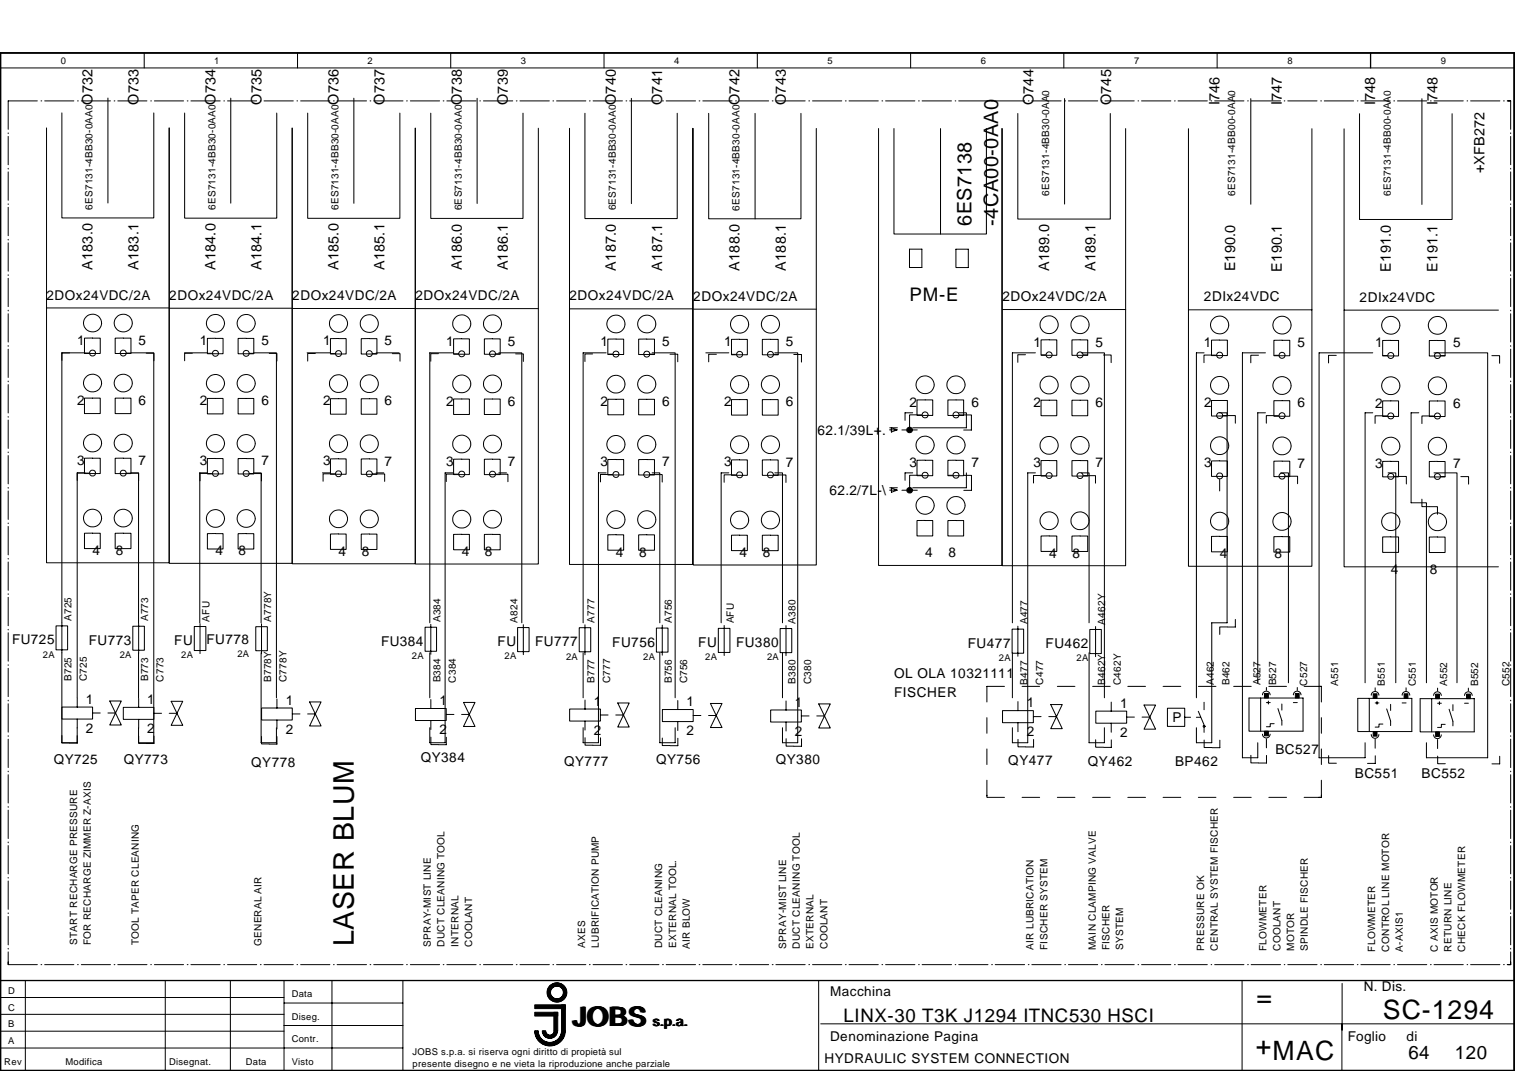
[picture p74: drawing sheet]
<svg xmlns="http://www.w3.org/2000/svg" width="297mm" height="210mm" viewBox="0 0 297 210" stroke-linecap="round" stroke-linejoin="round" font-family="sans-serif">
<defs><g id="words">
<text font-size="5.6" x="69.4" y="185.5" transform="rotate(-90 69.4 185.5)">LASER BLUM</text>
<g font-size="5.2">
<text x="246.3" y="197.2">=</text>
<text x="112.5" y="201.1">JOBS</text>
<text x="271.2" y="199.7">SC-1294</text>
<text x="246.2" y="206.7">+MAC</text>
</g>
<g font-size="3.9">
<text x="190.5" y="44.2" transform="rotate(-90 190.5 44.2)">6ES7138</text>
<text x="195.7" y="44.2" transform="rotate(-90 195.7 44.2)">-4CA00-0AA0</text>
</g>
<text font-size="3.7" x="178.3" y="59">PM-E</text>
<g font-size="3.6">
<text x="165.4" y="200.3">LINX-30 T3K J1294 ITNC530 HSCI</text>
<text x="276.1" y="207.6">64</text>
<text x="285.2" y="207.6">120</text>
</g>
<g font-size="2.8">
<text x="18.2" y="20.5" transform="rotate(-90 18.2 20.5)">O732</text>
<text x="27.2" y="20.5" transform="rotate(-90 27.2 20.5)">O733</text>
<text x="42.2" y="20.5" transform="rotate(-90 42.2 20.5)">O734</text>
<text x="51.3" y="20.5" transform="rotate(-90 51.3 20.5)">O735</text>
<text x="66.4" y="20.6" transform="rotate(-90 66.4 20.6)">O736</text>
<text x="75.4" y="20.6" transform="rotate(-90 75.4 20.6)">O737</text>
<text x="90.5" y="20.6" transform="rotate(-90 90.5 20.6)">O738</text>
<text x="99.6" y="20.6" transform="rotate(-90 99.6 20.6)">O739</text>
<text x="120.8" y="20.6" transform="rotate(-90 120.8 20.6)">O740</text>
<text x="129.8" y="20.6" transform="rotate(-90 129.8 20.6)">O741</text>
<text x="145" y="20.6" transform="rotate(-90 145 20.6)">O742</text>
<text x="154.1" y="20.6" transform="rotate(-90 154.1 20.6)">O743</text>
<text x="202.6" y="20.6" transform="rotate(-90 202.6 20.6)">O744</text>
<text x="217.9" y="20.6" transform="rotate(-90 217.9 20.6)">O745</text>
<text x="239.1" y="20.7" transform="rotate(-90 239.1 20.7)">I746</text>
<text x="251.4" y="20.7" transform="rotate(-90 251.4 20.7)">I747</text>
<text x="269.6" y="20.7" transform="rotate(-90 269.6 20.7)">I748</text>
<text x="281.8" y="20.7" transform="rotate(-90 281.8 20.7)">I748</text>
<text x="291.1" y="34" transform="rotate(-90 291.1 34)">+XFB272</text>
<text x="18.2" y="52.9" transform="rotate(-90 18.2 52.9)">A183.0</text>
<text x="27.2" y="52.9" transform="rotate(-90 27.2 52.9)">A183.1</text>
<text x="42.2" y="52.9" transform="rotate(-90 42.2 52.9)">A184.0</text>
<text x="51.3" y="52.9" transform="rotate(-90 51.3 52.9)">A184.1</text>
<text x="66.4" y="53" transform="rotate(-90 66.4 53)">A185.0</text>
<text x="75.4" y="53" transform="rotate(-90 75.4 53)">A185.1</text>
<text x="90.5" y="53" transform="rotate(-90 90.5 53)">A186.0</text>
<text x="99.6" y="53" transform="rotate(-90 99.6 53)">A186.1</text>
<text x="120.8" y="53" transform="rotate(-90 120.8 53)">A187.0</text>
<text x="129.8" y="53" transform="rotate(-90 129.8 53)">A187.1</text>
<text x="145" y="53.1" transform="rotate(-90 145 53.1)">A188.0</text>
<text x="154.1" y="53.1" transform="rotate(-90 154.1 53.1)">A188.1</text>
<text x="205.7" y="53.2" transform="rotate(-90 205.7 53.2)">A189.0</text>
<text x="214.8" y="53.2" transform="rotate(-90 214.8 53.2)">A189.1</text>
<text x="242.2" y="53.2" transform="rotate(-90 242.2 53.2)">E190.0</text>
<text x="251.4" y="53.2" transform="rotate(-90 251.4 53.2)">E190.1</text>
<text x="272.7" y="53.2" transform="rotate(-90 272.7 53.2)">E191.0</text>
<text x="281.8" y="53.3" transform="rotate(-90 281.8 53.3)">E191.1</text>
</g>
<g font-size="2.7">
<text x="57.3" y="58.8">2DOx24VDC/2A</text>
<text x="81.4" y="58.8">2DOx24VDC/2A</text>
<text x="111.7" y="58.9">2DOx24VDC/2A</text>
<text x="135.9" y="59">2DOx24VDC/2A</text>
<text x="196.5" y="59">2DOx24VDC/2A</text>
<text x="236.1" y="59.1">2DIx24VDC</text>
<text x="266.6" y="59.1">2DIx24VDC</text>
<text x="39.2" y="67.6">1</text>
<text x="51.3" y="67.6">5</text>
<text x="63.3" y="67.7">1</text>
<text x="75.4" y="67.7">5</text>
<text x="87.5" y="67.7">1</text>
<text x="99.6" y="67.7">5</text>
<text x="117.7" y="67.8">1</text>
<text x="129.8" y="67.8">5</text>
<text x="142" y="67.8">1</text>
<text x="154.1" y="67.8">5</text>
<text x="202.6" y="67.9">1</text>
<text x="214.8" y="67.9">5</text>
<text x="236.1" y="68">1</text>
<text x="254.4" y="68">5</text>
<text x="269.6" y="68">1</text>
<text x="284.9" y="68.1">5</text>
<text x="39.2" y="79.4">2</text>
<text x="51.3" y="79.4">6</text>
<text x="63.3" y="79.4">2</text>
<text x="75.4" y="79.5">6</text>
<text x="87.5" y="79.5">2</text>
<text x="99.6" y="79.5">6</text>
<text x="117.7" y="79.6">2</text>
<text x="129.8" y="79.6">6</text>
<text x="142" y="79.6">2</text>
<text x="154.1" y="79.6">6</text>
<text x="178.3" y="79.7">2</text>
<text x="190.5" y="79.7">6</text>
<text x="202.6" y="79.7">2</text>
<text x="214.8" y="79.8">6</text>
<text x="236.1" y="79.8">2</text>
<text x="254.4" y="79.9">6</text>
<text x="269.6" y="79.9">2</text>
<text x="284.9" y="79.9">6</text>
<text x="160.3" y="85.2">62.1/39L+.</text>
<text x="39.2" y="91.2">3</text>
<text x="51.3" y="91.2">7</text>
<text x="63.3" y="91.2">3</text>
<text x="75.4" y="91.2">7</text>
<text x="87.5" y="91.3">3</text>
<text x="99.6" y="91.3">7</text>
<text x="117.7" y="91.3">3</text>
<text x="129.8" y="91.4">7</text>
<text x="142" y="91.4">3</text>
<text x="154.1" y="91.4">7</text>
<text x="178.3" y="91.5">3</text>
<text x="190.5" y="91.5">7</text>
<text x="202.6" y="91.6">3</text>
<text x="214.8" y="91.6">7</text>
<text x="236.1" y="91.6">3</text>
<text x="254.4" y="91.7">7</text>
<text x="269.6" y="91.7">3</text>
<text x="284.9" y="91.8">7</text>
<text x="162.6" y="97">62.2/7L-\</text>
<text x="42.2" y="108.8">4</text>
<text x="46.8" y="108.8">8</text>
<text x="66.4" y="108.9">4</text>
<text x="70.9" y="108.9">8</text>
<text x="90.5" y="109">4</text>
<text x="95.1" y="109">8</text>
<text x="120.8" y="109.1">4</text>
<text x="125.3" y="109.1">8</text>
<text x="145" y="109.2">4</text>
<text x="149.6" y="109.2">8</text>
<text x="181.4" y="109.2">4</text>
<text x="185.9" y="109.2">8</text>
<text x="205.7" y="109.3">4</text>
<text x="210.3" y="109.3">8</text>
<text x="239.1" y="109.4">4</text>
<text x="249.9" y="109.5">8</text>
<text x="272.7" y="112.5">4</text>
<text x="280.4" y="112.5">8</text>
<text x="34.2" y="126.4">FU</text>
<text x="40.5" y="126.2">FU778</text>
<text x="74.7" y="126.6">FU384</text>
<text x="97.5" y="126.7">FU</text>
<text x="104.9" y="126.7">FU777</text>
<text x="120.1" y="126.8">FU756</text>
<text x="136.9" y="126.8">FU</text>
<text x="144.3" y="126.8">FU380</text>
<text x="189.8" y="127">FU477</text>
<text x="205" y="127">FU462</text>
<text x="175.3" y="132.8">OL OLA 10321111</text>
<text x="175.3" y="136.5">FISCHER</text>
<text x="56" y="138.1">1</text>
<text x="56" y="143.8">2</text>
<text x="86.2" y="138.2">1</text>
<text x="86.2" y="143.9">2</text>
<text x="116.4" y="138.3">1</text>
<text x="134.6" y="138.4">1</text>
<text x="155.8" y="138.5">1</text>
<text x="201.3" y="138.6">1</text>
<text x="219.6" y="138.7">1</text>
<text x="229.9" y="141.5">P</text>
<text x="82.5" y="149.4">QY384</text>
<text x="116.4" y="144">2</text>
<text x="128.6" y="149.8">QY756</text>
<text x="134.6" y="144.1">2</text>
<text x="152.1" y="149.7">QY380</text>
<text x="155.8" y="144.2">2</text>
<text x="197.7" y="149.8">QY477</text>
<text x="201.3" y="144.3">2</text>
<text x="219.6" y="144.4">2</text>
<text x="250.1" y="147.7">BC527</text>
<text x="49.3" y="150.3">QY778</text>
<text x="110.6" y="150.1">QY777</text>
<text x="213.3" y="150.2">QY462</text>
<text x="230.4" y="150.2">BP462</text>
<text x="265.6" y="152.4">BC551</text>
<text x="278.7" y="152.5">BC552</text>
</g>
<g font-size="2.6">
<text x="9.1" y="58.7">2DOx24VDC/2A</text>
<text x="33.2" y="58.8">2DOx24VDC/2A</text>
<text x="15.1" y="67.6">1</text>
<text x="27.2" y="67.6">5</text>
<text x="15.1" y="79.3">2</text>
<text x="27.2" y="79.3">6</text>
<text x="15.1" y="91.1">3</text>
<text x="27.2" y="91.1">7</text>
<text x="18.2" y="108.7">4</text>
<text x="22.7" y="108.8">8</text>
<text x="2.4" y="126.3">FU725</text>
<text x="17.4" y="126.4">FU773</text>
<text x="16.8" y="137.9">1</text>
<text x="28.9" y="138">1</text>
<text x="16.8" y="143.6">2</text>
<text x="28.9" y="143.7">2</text>
<text x="10.5" y="149.7">QY725</text>
<text x="24.3" y="149.8">QY773</text>
<text x="162.8" y="195.1">Macchina</text>
<text x="267.4" y="194.3">N. Dis.</text>
<text x="128.1" y="201.1">s.p.a.</text>
<text x="162.8" y="203.9">Denominazione Pagina</text>
<text x="264.2" y="204">Foglio</text>
<text x="275.8" y="204">di</text>
<text x="161.6" y="208.4">HYDRAULIC SYSTEM CONNECTION</text>
</g>
<g font-size="2">
<text x="18.2" y="41.1" transform="rotate(-90 18.2 41.1)">6ES7131-4BB30-0AA0</text>
<text x="42.2" y="41.2" transform="rotate(-90 42.2 41.2)">6ES7131-4BB30-0AA0</text>
<text x="66.4" y="41.2" transform="rotate(-90 66.4 41.2)">6ES7131-4BB30-0AA0</text>
<text x="90.5" y="41.2" transform="rotate(-90 90.5 41.2)">6ES7131-4BB30-0AA0</text>
<text x="120.8" y="41.2" transform="rotate(-90 120.8 41.2)">6ES7131-4BB30-0AA0</text>
<text x="145" y="41.3" transform="rotate(-90 145 41.3)">6ES7131-4BB30-0AA0</text>
<text x="205.7" y="38.4" transform="rotate(-90 205.7 38.4)">6ES7131-4BB30-0AA0</text>
<text x="242.2" y="38.4" transform="rotate(-90 242.2 38.4)">6ES7131-4BB00-0AA0</text>
<text x="272.7" y="38.4" transform="rotate(-90 272.7 38.4)">6ES7131-4BB00-0AA0</text>
<text x="14" y="121.7" transform="rotate(-90 14 121.7)">A725</text>
<text x="29" y="121.8" transform="rotate(-90 29 121.8)">A773</text>
<text x="41.1" y="121.8" transform="rotate(-90 41.1 121.8)">AFU</text>
<text x="53.2" y="121.9" transform="rotate(-90 53.2 121.9)">A778Y</text>
<text x="86.4" y="122" transform="rotate(-90 86.4 122)">A384</text>
<text x="101.5" y="122" transform="rotate(-90 101.5 122)">A824</text>
<text x="116.6" y="122.1" transform="rotate(-90 116.6 122.1)">A777</text>
<text x="131.7" y="122.1" transform="rotate(-90 131.7 122.1)">A756</text>
<text x="143.9" y="122.2" transform="rotate(-90 143.9 122.2)">AFU</text>
<text x="156" y="122.2" transform="rotate(-90 156 122.2)">A380</text>
<text x="201.5" y="122.3" transform="rotate(-90 201.5 122.3)">A477</text>
<text x="216.7" y="122.4" transform="rotate(-90 216.7 122.4)">A462Y</text>
<text x="14" y="133.5" transform="rotate(-90 14 133.5)">B725</text>
<text x="17" y="133.5" transform="rotate(-90 17 133.5)">C725</text>
<text x="29" y="133.5" transform="rotate(-90 29 133.5)">B773</text>
<text x="32.1" y="133.6" transform="rotate(-90 32.1 133.6)">C773</text>
<text x="53.2" y="133.6" transform="rotate(-90 53.2 133.6)">B778Y</text>
<text x="56.2" y="133.7" transform="rotate(-90 56.2 133.7)">C778Y</text>
<text x="86.4" y="133.8" transform="rotate(-90 86.4 133.8)">B384</text>
<text x="89.4" y="133.8" transform="rotate(-90 89.4 133.8)">C384</text>
<text x="116.6" y="133.9" transform="rotate(-90 116.6 133.9)">B777</text>
<text x="119.6" y="133.9" transform="rotate(-90 119.6 133.9)">C777</text>
<text x="131.7" y="133.9" transform="rotate(-90 131.7 133.9)">B756</text>
<text x="134.8" y="134" transform="rotate(-90 134.8 134)">C756</text>
<text x="156" y="134" transform="rotate(-90 156 134)">B380</text>
<text x="159" y="134.1" transform="rotate(-90 159 134.1)">C380</text>
<text x="201.5" y="134.2" transform="rotate(-90 201.5 134.2)">B477</text>
<text x="204.5" y="134.2" transform="rotate(-90 204.5 134.2)">C477</text>
<text x="216.7" y="134.2" transform="rotate(-90 216.7 134.2)">B462Y</text>
<text x="219.8" y="134.3" transform="rotate(-90 219.8 134.3)">C462Y</text>
<text x="238" y="134.3" transform="rotate(-90 238 134.3)">A462</text>
<text x="241.1" y="134.3" transform="rotate(-90 241.1 134.3)">B462</text>
<text x="247.1" y="134.3" transform="rotate(-90 247.1 134.3)">A527</text>
<text x="250.2" y="134.3" transform="rotate(-90 250.2 134.3)">B527</text>
<text x="256.3" y="134.4" transform="rotate(-90 256.3 134.4)">C527</text>
<text x="262.4" y="134.4" transform="rotate(-90 262.4 134.4)">A551</text>
<text x="271.5" y="134.4" transform="rotate(-90 271.5 134.4)">B551</text>
<text x="277.6" y="134.5" transform="rotate(-90 277.6 134.5)">C551</text>
<text x="283.7" y="134.5" transform="rotate(-90 283.7 134.5)">A552</text>
<text x="289.8" y="134.5" transform="rotate(-90 289.8 134.5)">B552</text>
<text x="295.9" y="134.5" transform="rotate(-90 295.9 134.5)">C552</text>
<text x="15.1" y="185.2" transform="rotate(-90 15.1 185.2)">START RECHARGE PRESSURE</text>
<text x="17.8" y="185.2" transform="rotate(-90 17.8 185.2)">FOR RECHARGE ZIMMER Z-AXIS</text>
<text x="27.2" y="185.3" transform="rotate(-90 27.2 185.3)">TOOL TAPER CLEANING</text>
<text x="51.3" y="185.4" transform="rotate(-90 51.3 185.4)">GENERAL AIR</text>
<text x="84.5" y="185.6" transform="rotate(-90 84.5 185.6)">SPRAY-MIST LINE</text>
<text x="87.2" y="185.6" transform="rotate(-90 87.2 185.6)">DUCT CLEANING TOOL</text>
<text x="89.9" y="185.6" transform="rotate(-90 89.9 185.6)">INTERNAL</text>
<text x="92.6" y="185.6" transform="rotate(-90 92.6 185.6)">COOLANT</text>
<text x="114.7" y="185.7" transform="rotate(-90 114.7 185.7)">AXES</text>
<text x="117.4" y="185.7" transform="rotate(-90 117.4 185.7)">LUBRIFICATION PUMP</text>
<text x="129.9" y="185.8" transform="rotate(-90 129.9 185.8)">DUCT CLEANING</text>
<text x="132.6" y="185.8" transform="rotate(-90 132.6 185.8)">EXTERNAL TOOL.</text>
<text x="135.2" y="186" transform="rotate(-90 135.2 186)">AIR BLOW</text>
<text x="154.1" y="186" transform="rotate(-90 154.1 186)">SPRAY-MIST LINE</text>
<text x="156.8" y="186" transform="rotate(-90 156.8 186)">DUCT CLEANING TOOL</text>
<text x="159.5" y="186" transform="rotate(-90 159.5 186)">EXTERNAL</text>
<text x="162.2" y="186" transform="rotate(-90 162.2 186)">COOLANT</text>
<text x="202.7" y="186.2" transform="rotate(-90 202.7 186.2)">AIR LUBRICATION</text>
<text x="205.4" y="186.2" transform="rotate(-90 205.4 186.2)">FISCHER SYSTEM</text>
<text x="214.8" y="186.2" transform="rotate(-90 214.8 186.2)">MAIN CLAMPING VALVE</text>
<text x="217.5" y="186.2" transform="rotate(-90 217.5 186.2)">FISCHER</text>
<text x="220.2" y="186.2" transform="rotate(-90 220.2 186.2)">SYSTEM</text>
<text x="236.1" y="186.3" transform="rotate(-90 236.1 186.3)">PRESSURE OK</text>
<text x="238.8" y="186.3" transform="rotate(-90 238.8 186.3)">CENTRAL SYSTEM FISCHER</text>
<text x="248.3" y="186.4" transform="rotate(-90 248.3 186.4)">FLOWMETER</text>
<text x="251" y="186.4" transform="rotate(-90 251 186.4)">COOLANT</text>
<text x="253.7" y="186.4" transform="rotate(-90 253.7 186.4)">MOTOR</text>
<text x="256.4" y="186.4" transform="rotate(-90 256.4 186.4)">SPINDLE FISCHER</text>
<text x="269.7" y="186.5" transform="rotate(-90 269.7 186.5)">FLOWMETER</text>
<text x="272.3" y="186.5" transform="rotate(-90 272.3 186.5)">CONTROL LINE MOTOR</text>
<text x="275" y="186.5" transform="rotate(-90 275 186.5)">A-AXIS1</text>
<text x="281.9" y="186.6" transform="rotate(-90 281.9 186.6)">C AXIS MOTOR</text>
<text x="284.6" y="186.6" transform="rotate(-90 284.6 186.6)">RETURN LINE</text>
<text x="287.3" y="186.6" transform="rotate(-90 287.3 186.6)">CHECK FLOWMETER</text>
</g>
<g font-size="1.9">
<text x="195.9" y="129.6">2A</text>
<text x="211.1" y="129.6">2A</text>
</g>
<g font-size="1.8">
<text x="12" y="12.6">0</text>
<text x="42" y="12.6">1</text>
<text x="72.1" y="12.6">2</text>
<text x="102.1" y="12.6">3</text>
<text x="132.2" y="12.6">4</text>
<text x="162.2" y="12.6">5</text>
<text x="192.3" y="12.6">6</text>
<text x="222.3" y="12.6">7</text>
<text x="252.4" y="12.6">8</text>
<text x="282.5" y="12.6">9</text>
<text x="8.4" y="128.9">2A</text>
<text x="23.5" y="129">2A</text>
<text x="35.5" y="129">2A</text>
<text x="46.5" y="128.8">2A</text>
<text x="80.8" y="129.2">2A</text>
<text x="98.9" y="129.2">2A</text>
<text x="111" y="129.3">2A</text>
<text x="126.1" y="129.3">2A</text>
<text x="138.3" y="129.4">2A</text>
<text x="150.4" y="129.4">2A</text>
<text x="1.6" y="194.7">D</text>
<text x="57.2" y="195.5">Data</text>
<text x="1.6" y="201.4">B</text>
<text x="1.6" y="198">C</text>
<text x="57.2" y="199.9">Diseg.</text>
<text x=".8" y="208.7">Rev</text>
<text x="1.6" y="204.7">A</text>
<text x="12.9" y="208.7">Modifica</text>
<text x="33.1" y="208.7">Disegnat.</text>
<text x="48.2" y="208.7">Data</text>
<text x="57.2" y="204.3">Contr.</text>
<text x="57.2" y="208.7">Visto</text>
<text x="80.9" y="206.9">JOBS s.p.a. si riserva ogni diritto di propietà sul</text>
<text x="80.9" y="209.1">presente disegno e ne vieta la riproduzione anche parziale</text>
</g>
</g></defs>
<g fill="none" stroke="#000" stroke-width=".2">
<path d="M.1 10.4h296.8v199.4h-296.8zM.1 13.3h296.8M7.3 19.8h-5.7v5.5M8 19.8h.2M8.8 19.8h5.7M15.2 19.8h.1M15.9 19.8h5.8M21.2 19.2v20.6M22.4 19.8h.1M23.1 19.8h5.7M28.3 10.4v2.9M29.6 19.8h.1"/>
<path d="M30.3 19.8h5.7M36.7 19.8h.2M37.4 19.8h5.8M43.9 19.8h.1M44.6 19.8h5.7M45.2 19.2v20.6M51 19.8h.2M51.8 19.8h5.7M58.2 19.8h.2M58.3 10.4v2.9M58.9 19.8h5.8M65.4 19.8h.1"/>
<path d="M66.1 19.8h5.8M69.4 19.2v20.6M72.6 19.8h.1M73.3 19.8h5.7M79.7 19.8h.2M80.5 19.8h5.7M86.9 19.8h.1M87.6 19.8h5.7M88.4 10.4v2.9M93.5 19.3v20.6M94.1 19.8h.1M94.8 19.8h5.7"/>
<path d="M101.2 19.8h.2M101.9 19.8h5.8M108.4 19.8h.2M109.1 19.8h5.8M115.6 19.8h.1M116.3 19.8h5.7M118.4 10.4v2.9M122.7 19.8h.2M123.5 19.8h5.7M123.8 19.3v20.6M129.9 19.8h.2M130.6 19.8h5.8"/>
<path d="M137.1 19.8h.1M137.8 19.8h5.7M144.2 19.8h.2M145 19.8h5.7M148.5 10.4v2.9M151.4 19.8h.2M152.1 19.8h5.8M158.6 19.8h.1M159.3 19.8h5.7M165.7 19.8h.2M166.5 19.8h5.7M172.9 19.8h.2"/>
<path d="M173.6 19.8h5.8M178.5 10.4v2.9M180.1 19.8h.1M180.8 19.8h5.8M187.3 19.8h.1M188 19.8h5.7M194.4 19.8h.2M195.1 19.8h5.8M201.6 19.8h.2M202.3 19.8h5.7M208.6 10.4v2.9M208.7 19.3v20.7"/>
<path d="M208.8 19.8h.1M209.5 19.8h5.7M215.9 19.8h.2M216.6 19.8h5.8M223.1 19.8h.1M223.8 19.8h5.8M230.3 19.8h.1M231 19.8h5.7M237.5 19.8h.1M238.2 19.8h5.7M238.6 10.4v2.9M244.6 19.8h.2"/>
<path d="M245.2 19.3v20.7M245.3 19.8h5.8M251.8 19.8h.1M252.5 19.8h5.7M258.9 19.8h.2M259.6 19.8h5.8M266.1 19.8h.2M266.8 19.8h5.8M268.7 10.4v2.9M268.8 10.4v2.9M273.3 19.8h.1M274 19.8h5.7"/>
<path d="M278.8 19.4v20.7M280.5 19.8h.1M281.2 19.8h5.7M287.6 19.8h.2M288.3 19.8h5.8M294.8 19.8h.1M295.5 19.8h.7v5.5M1.6 26v.2M1.6 26.7v5.6M1.6 33v.1M1.6 33.7v5.6M1.6 40v.1"/>
<path d="M9.1 25.1v85.2h24.1v-85.2M12.1 22.1v20.6h18.1v-20.6M33.2 25.1v85.3h24.1v-85.3M36.2 22.2v20.6h18.1v-20.6M57.3 25.1v85.4h24.1v-85.4M60.3 22.2v20.6h18.1v-20.6M81.4 25.1v85.4h24.1v-85.4M84.5 22.2v20.6h18v-20.6M111.7 25.1v85.5h24.1v-85.5M114.7 22.2v20.6h18.1v-20.6M135.9 25.2v85.5h24.1v-85.5M138.9 22.2v20.7h18.1v-20.7"/>
<path d="M148 22.2v20.7M172.3 25.2v85.6h24.1v-85.6M175.3 25.2v20.7h18.1v-20.7M184.4 25.2v20.7M196.5 25.2v85.7h24.2v-85.7M199.6 22.2v20.7h18.1v-20.7M233 25.2v85.8h24.2v-85.8M263.5 25.3v85.8h30.3M266.6 22.3v20.7h18.1v-20.7M296.2 26v.2M296.2 26.7v5.6M296.2 33v.1"/>
<path d="M296.2 33.7v5.6M296.2 40v.1M1.6 40.6v5.6M1.6 46.9v.1M1.6 47.6v5.5M1.6 53.8v.2M1.6 54.5v5.6M178.3 48.8h2.4v3.6h-2.4zM187.4 48.8h2.5v3.6h-2.5zM296.2 40.6v5.6M296.2 46.9v.1M296.2 47.6v5.5"/>
<path d="M296.2 53.8v.2M296.2 54.5v5.6M1.6 60.8v.1M1.6 61.5v5.5M1.6 67.7v.2M1.6 68.4v5.6M1.6 74.7v.1M1.6 75.4v5.5M9.1 60.4h24.1M13.6 69.2h-1.5v1.4M16.6 69.2h-4.5v52.9M16.6 69.2h.8"/>
<path d="M18.2 66.2l-1.6 .1v3h3.1v-3h-1.5M18.2 78h-1.6v3.1h3.1v-3.1h-1.5M24.2 66.3h-1.6v3h3.1v-3h-1.5M24.2 78h-1.6v3.1h3.1v-3.1h-1.5M24.9 69.2h.8M25.7 69.2h4.4v76.4h-2.9v-3M28.7 69.2h1.5v1.5M33.2 60.4h24.1M36.2 69.2h4.5M37.7 69.2h-1.5v1.5M40.7 66.3h3v3h-3zM40.7 78.1h3v3h-3z"/>
<path d="M40.7 69.2h.8M48.3 66.3h-1.6v3h3.1v-3h-1.5M48.3 78.1h-1.6v3h3.1v-3h-1.5M49 69.2h.8M49.7 69.2h4.5v67.6M52.8 69.3h1.5v1.5M57.3 60.5h24.1M60.2 69.2h4.5M61.8 69.3h-1.5v1.5M64.9 69.3h.7M66.4 66.3l-1.6 .1v3h3.1v-3h-1.5M66.4 78.1h-1.6v3.1h3.1v-3.1h-1.5"/>
<path d="M72.4 66.4h-1.6v3h3.1v-3h-1.5M72.4 78.2h-1.6v3h3.1v-3h-1.5M73.2 69.3h.7M73.7 69.2h4.6M76.9 69.3h1.5v1.5M81.4 60.5h24.2M86 69.3h-1.5v1.5M88.8 69.2h-4.5v52.9M89 69.3h.8M90.5 66.4h-1.6v3h3.1v-3h-1.4M90.5 78.2h-1.6v3h3.1v-3h-1.4M96.6 66.4h-1.6v3h3.1v-3h-1.5"/>
<path d="M96.6 78.2h-1.6v3h3.1v-3h-1.5M97.3 69.3h.8M97.8 69.2h4.5v52.9M101.1 69.4h1.5v1.4M111.7 60.5h24.1M116.2 69.4h-1.5v1.5M118.8 69.2h-4.5v52.9M119.3 69.4h.7M120.8 66.4l-1.6 .1v3h3.1v-3h-1.5M120.8 78.3h-1.6v3h3.1v-3h-1.5M126.8 66.4l-1.6 .1v3h3.1v-3h-1.5M126.8 78.3h-1.6v3h3.1v-3h-1.5"/>
<path d="M127.6 69.4h.7M127.9 69.2h4.5v67.6M131.4 69.4h1.5v1.5M135.9 60.6h24.2M138.4 69.2h4.5M140.5 69.4h-1.6v1.5M143.4 66.5h3.1v3h-3.1zM143.4 78.3h3.1v3.1h-3.1zM143.5 69.4h.8M149.5 66.5h3.1v3h-3.1zM149.5 78.3h3.1v3.1h-3.1zM151.8 69.5h.8"/>
<path d="M151.9 69.2h4.5v76.4h-3v-3M155.6 69.5h1.5v1.5M181.4 78.4h-1.6v3h3.1v-3h-1.5M187.4 78.4h-1.5v3h3v-3h-1.4M196.5 60.7h24.2M201.1 69.5h-1.5v1.5M203 69.2h-4.5v52.9M204.2 69.6h.7M205.7 66.6h-1.6v3h3.1v-3h-1.5M205.7 78.4h-1.6v3.1h3.1v-3.1h-1.5M211.7 66.6h-1.5v3h3.1v-3h-1.5M211.7 78.4h-1.5v3.1h3.1v-3.1h-1.5"/>
<path d="M212 69.2h4.5v67.6M212.5 69.6h.8M216.3 69.6h1.6v1.5M233 60.7h24.2M236.1 69.2h-1.5v67.6M237.6 69.6h-1.5v1.5M237.6 69.6h.8M239.1 66.6l-1.6 .1v3h3.1v-3h-1.4M239.1 78.5h-1.6v3h3.1v-3h-1.4M246.8 69.6h-1.6v1.5M248.1 69.2h-4.5v79.3h3v-2.9M249.8 69.6h.8"/>
<path d="M251.4 66.7h-1.6v3h3.1v-3h-1.5M251.4 78.5h-1.6v3.1h3.1v-3.1h-1.5M262 69.6h-1.5v1.5M263.5 60.8h30.3M269.2 69.2h-10.6v79.3h9v-2.9M271.2 69.7h.7M272.7 66.7h-1.6v3.1h3.1v-3.1h-1.5M272.7 78.6h-1.6v3h3.1v-3h-1.5M280.2 78.6h3.1v3h-3.1zM281.2 69.2h10.5v79.3h-12v-2.9M281.8 66.7h-1.6v3.1h3.1v-3.1h-1.4M282.6 69.7h.7"/>
<path d="M292.5 69.7h1.5v1.5M296.2 60.8v.1M296.2 61.5v5.5M296.2 67.7v.2M296.2 68.4v5.6M296.2 74.7v.1M296.2 75.4v5.5M1.6 81.6v.2M1.6 82.3v5.6M1.6 88.6v.1M1.6 89.3v5.5M1.6 95.5v.2"/>
<path d="M1.6 96.2v5.6M16.6 92.7h-1.5v44.1M16.6 92.7h-1.5v1.5M16.6 92.7h.8M18.2 89.8h-1.6v3h3.1v-3h-1.5M24.2 89.8h-1.6v3h3.1v-3h-1.5M24.9 92.7h2.3v1.5M25.7 92.7h1.5v29.4M40.7 92.7h-1.5v29.4M41.5 92.8h-2.3v1.4M42.2 89.9h-1.5v3h3v-3h-1.4M48.3 89.9h-1.6v3h3.1v-3h-1.5"/>
<path d="M49 92.8h.8M49.7 92.7h1.5v29.4M49.8 92.8h1.5v1.5M63.2 92.7h1.5M64.9 92.9h-1.6v1.4M64.9 92.9h.7M66.4 89.9h-1.6v3h3.1v-3h-1.5M72.4 89.9h-1.6v3.1h3.1v-3.1h-1.5M73.2 92.9h2.2v1.4M73.7 92.7h1.5M88.8 92.7h-1.5v52.9h-3v-3M89.8 92.9h-2.3v1.5"/>
<path d="M90.5 90h-1.6v3h3.1v-3h-1.4M96.6 90h-1.6v3h3.1v-3h-1.5M97.3 92.9h2.3v1.5M97.8 92.7h1.5M118.8 92.7h-1.5v52.9h-3v-3M120 93h-2.3v1.5M120.8 90l-1.6 .1v3h3.1v-3h-1.5M126.8 90.1h-1.6v3h3.1v-3h-1.5M127.6 93h.7M127.9 92.7h1.5v29.4M128.3 93h1.5v1.5M142.9 92.7h-1.5v29.4"/>
<path d="M143.4 90.1h3.1v3.1h-3.1zM143.5 93.1h-1.5v1.4M143.5 93.1h.8M149.5 90.1h3.1v3.1h-3.1zM151.8 93.1h2.3v1.5M151.9 92.7h1.5v29.4M174.4 84.2h1.4M174.4 96.1h1.4M174.4 83.8h1.5M174.4 95.6h1.5M174.8 83.8l1.1 .4-1.1 .5zM174.8 95.6l1.1 .5-1.1 .4z"/>
<path d="M176.8 84.3h3M176.8 96.1h3.1M179 92.7h-1.6v1.4M179 80.9h-1.6v1.5M180.6 81.3h-2.3v3M180.6 93.1h-2.3v3M181.4 90.2h-1.6v3h3.1v-3h-1.5M185.9 93.2h.8M187.4 90.2h-1.5v3h3v-3h-1.4M188 80.9h1.5v2.9h-10.5M188.2 81.3h2.3v3h-1.6M189 93.2h1.5v2.9h-1.5"/>
<path d="M189.5 92.7v2.9h-10.5M203 92.7h-1.5v52.9h-3v-3M204.1 93.2h-1.5v1.5M204.2 93.2h.7M205.7 90.2l-1.6 .1v3h3.1v-3h-1.5M211.7 90.3h-1.5v3h3.1v-3h-1.5M212 92.7h1.5v29.4M212.5 93.2h2.3v1.5M239.1 80.9h1.5v41.2h-3v23.5h-3v-3M239.1 90.3h-1.6v3.1h3.1v-3.1h-1.4M239.1 94v2.2M239.9 81.4h.7"/>
<path d="M240.7 81.4h1.5v1.5M248.1 80.9h-1.5v52.9M249.8 81.5h-1.5v1.4M249.8 81.5h.8M251.1 92.7h1.5v41.1M251.4 90.4h-1.6v3h3.1v-3h-1.5M252.1 93.3h2.3v1.5M269.2 80.9h-1.6v52.9M271.1 81.5h-1.5v1.5M271.2 81.5h.7M272.2 92.7h1.5v41.1M272.7 90.4h-1.6v3.1h3.1v-3.1h-1.5"/>
<path d="M273.4 93.4h.8M274.2 93.4h1.5v1.5M278.2 80.9h-1.5v17.6h3v35.3M278.8 97.8v1.5h3v1.5M280.2 90.4h3.1v3.1h-3.1zM281.1 81.5h-2.3v1.5M281.2 92.7h4.5v41.1M282.6 93.4h.7M286.4 93.4h1.5v1.5M296.2 81.6v.2M296.2 82.3v5.6M296.2 88.6v.1"/>
<path d="M296.2 89.3v5.5M296.2 95.5v.2M296.2 96.2v5.6M1.6 102.5v.1M1.6 103.2v5.5M1.6 109.4v.2M1.6 110.1v5.6M1.6 116.4v.1M1.6 117.1v5.5M18.2 104.5h-1.6v3h3.1v-3h-1.5M24.2 104.5h-1.6v3h3.1v-3h-1.5M42.2 104.6h-1.5v3h3v-3h-1.4"/>
<path d="M48.3 104.6h-1.6v3h3.1v-3h-1.5M66.4 104.6l-1.6 .1v3h3.1v-3h-1.5M72.4 104.7h-1.6v3h3.1v-3h-1.5M90.5 104.7h-1.6v3h3.1v-3h-1.4M96.6 104.7h-1.6v3.1h3.1v-3.1h-1.5M120.8 104.8h-1.6v3h3.1v-3h-1.5M126.8 104.8h-1.6v3h3.1v-3h-1.5M143.4 104.9h3.1v3h-3.1zM149.5 104.9h3.1v3h-3.1zM181.4 102h-1.6v3h3.1v-3h-1.5M187.4 102h-1.5v3h3v-3h-1.4M205.7 105h-1.6v3.1h3.1v-3.1h-1.5"/>
<path d="M211.7 105l-1.5 .1v3h3.1v-3h-1.5M239.1 105.1h-1.6v3.1h3.1v-3.1h-1.4M251.4 105.2h-1.6v3h3.1v-3h-1.5M272.7 105.2h-1.6v3.1h3.1v-3.1h-1.5M280.2 105.3h3.1v3h-3.1zM296.2 102.5v.1M296.2 103.2v5.5M296.2 109.4v.2M296.2 110.1v5.6M296.2 116.4v.1M296.2 117.1v5.5M1.6 123.3v.2"/>
<path d="M1.6 124v5.6M1.6 130.3v.1M1.6 131v5.5M1.6 137.2v.2M1.6 137.9v5.6M12.1 127.9v17.7h3M12.1 122.1v5.3h-1.1v-4.7h2.3v4.7h-1.2v.6M12.1 138.6h6v2.3h-6zM15.1 136.8v1.8M18.1 139.7h1.6M21.2 139.7h1.5M21.5 137.4l2.3 4.7h-2.3l2.3-4.7z"/>
<path d="M24.2 138.6h6v2.4h-6zM27.2 127.9v8.9M27.2 122.2v5.2h-1.2v-4.7h2.3v4.7h-1.1v.6M27.2 136.9v1.7M30.2 139.8h1.5M33.2 139.8h1.5M33.6 137.4l2.2 4.8h-2.2l2.2-4.8zM39.2 122.2v5.3h-1.1v-4.7h2.3v4.7h-1.2v.6M51.2 127.9v17.7h3v-3M51.3 122.3v5.2h-1.2v-4.7h2.3v4.7h-1.1v.6M51.3 138.8h6v2.3h-6zM54.3 137v1.8"/>
<path d="M57.3 139.9h1.5M60.3 139.9h1.5M60.7 137.6l2.2 4.7h-2.2l2.2-4.7zM81.5 138.9h6v2.3h-6zM84.3 127.9v8.9M84.5 122.4v5.2h-1.2v-4.7h2.3v4.7h-1.1v.6M84.5 137.1v1.8M90.9 137.7l2.2 4.7h-2.2l2.2-4.7zM102.6 122.4v5.3h-1.1v-4.7h2.2v4.7h-1.1v.6M111.7 139h6v2.3h-6zM114.3 127.9v8.9M114.7 122.4v5.3h-1.1v-4.7h2.2v4.7h-1.1v.6"/>
<path d="M114.7 137.2v1.8M121.1 137.8l2.3 4.7h-2.3l2.3-4.7zM129.4 127.9v17.7h3v-3M129.8 122.5v5.3h-1.1v-4.7h2.3v4.7h-1.2v.6M129.9 139.1h6v2.3h-6zM132.9 137.3v1.8M139.3 137.9l2.3 4.7h-2.3l2.3-4.7zM142 122.6v5.3h-1.2v-4.7h2.3v4.7h-1.1v.6M151.1 139.1h6v2.4h-6zM153.4 127.9v8.9M154.1 122.6v5.3h-1.1v-4.7h2.2v4.7h-1.1v.6M154.1 137.4v1.7"/>
<path d="M160.5 138l2.3 4.7h-2.3l2.3-4.7zM196.6 139.3h6v2.3h-6zM196.9 134.5h-3.4v3.1M198.5 127.9v8.9M199.6 122.7v5.3h-1.2v-4.7h2.3v4.7h-1.1v.6M199.6 137.5v1.8M200.4 134.5h3.4M206 138.1l2.3 4.7h-2.3l2.3-4.7zM207.3 134.5h3.5M213.5 127.9v17.7h3v-3M214.2 134.5h3.5M214.8 122.8v5.3h-1.1v-4.7h2.2v4.7h-1.1v.6"/>
<path d="M214.8 139.4h6.1v2.3h-6.1zM217.9 137.6v1.8M221.1 134.5h3.5M224.3 138.2l2.3 4.7h-2.3l2.3-4.7zM228 134.5h3.5M228.9 138.8h3.4v3.6h-3.4zM234.9 139.4l1.2 2.7M235 134.5h3.4M236.1 137.6v1.5M240.7 122.9h-1.5v1.4M241.9 134.5h3.4M242.2 121.4v1.5h-1.5"/>
<path d="M244.9 136.8h10.6v6.5h-10.6zM247.2 136.8v6.5M247.5 136.2a.75 .75 0 0 1 .8-.7 .75 .75 0 0 1 .7 .7M248.3 137.7h.7M248.3 134.7v.6M248.7 137.4v.6M248.8 134.5h3.4M250.6 138.9l.7 2.3v.9M251.3 138v1.2M253.6 136.2a.75 .75 0 0 1 .7-.7 .75 .75 0 0 1 .8 .7M253.6 137.7h.8M254.4 134.7v.6"/>
<path d="M255.7 134.5h3.4v3.1M266.2 136.9h10.6v6.5h-10.6zM268.5 136.9v6.5M268.9 136.3a.75 .75 0 0 1 .7-.8 .75 .75 0 0 1 .7 .8M269.6 137.8h.8M269.6 134.8v.6M270 137.5v.5M271.9 138.9l.8 2.4v.9M272.7 138v1.2M274.9 136.3a.75 .75 0 0 1 .8-.8 .75 .75 0 0 1 .7 .8M274.9 137.8h.8M275.7 134.8v.6"/>
<path d="M278.4 136.9h10.6v6.5h-10.6zM280.7 136.9v6.5M281.1 136.3a.75 .75 0 0 1 .7-.7 .75 .75 0 0 1 .8 .7M281.9 137.8h.7M281.9 134.9v.5M282.2 137.5v.6M284.1 139l.8 2.4v.9M284.9 138.1v1.2M287.1 136.3a.75 .75 0 0 1 .8-.7 .75 .75 0 0 1 .7 .7M287.1 137.8h.8M287.9 134.9v.5M296.2 123.3v.2"/>
<path d="M296.2 124v5.6M296.2 130.3v.1M296.2 131v5.5M296.2 137.2v.2M296.2 137.9v5.6M1.6 144.2v.1M1.6 144.9v5.5M1.6 151.1v.2M1.6 151.8v5.6M1.6 158.1v.1M1.6 158.8v5.5M15.1 140.9v4.7h-3v-1.5"/>
<path d="M27.2 141v1.7M27.2 144.2v1.5h1.5M30.2 144.3v1.4h-1.5M51.3 144.3v1.5h3v-1.4M54.3 141.1v1.8M84.5 141.2v1.8M84.5 144.5v1.4h1.5M87.5 140h1.5M87.5 144.5v1.5h-1.5M90.5 140h1.5M114.7 141.3v1.8M114.7 144.6v1.4l3 .1v-1.5"/>
<path d="M117.7 140.1h1.5M120.7 140.1h1.5M129.9 144.7v1.4h1.5M132.9 141.4v1.8M132.9 144.7v1.4h-1.5M135.9 140.2h1.5M138.9 140.2h1.5M154.1 141.5v1.8M154.1 144.8v1.4l3 .1v-1.5M157.1 140.3h1.5M160.1 140.3h1.5M193.5 155.9v.4h3.4"/>
<path d="M193.5 140.7v3M193.5 146.8v3M193.5 152.9v3.1M199.6 141.6v1.8M199.6 144.9v1.5h1.5M200.4 156.3h3.4M202.6 140.4h1.5M202.6 144.9v1.5h-1.5M205.6 140.4h1.5M207.3 156.3h3.5M214.2 156.3h3.5M214.8 145v1.4h1.5"/>
<path d="M217.9 141.7v1.8M217.9 145v1.5h-1.5M220.9 140.5h1.5M221.1 156.3h3.5M223.9 140.5h1.5M228 156.3h3.5M232.3 140.6h1.1M234.6 140.6h.7M235 156.3h3.4M235.9 142.3l.2-.1 .2 .2-.3 .1zM236.1 142.6v.9M236.1 145v1.5h1.5"/>
<path d="M239.2 145.1v1.4h-1.5M241.9 156.3h3.4M245.3 148v1.5h1.5M247.5 143.9a.75 .75 0 0 0 .8 .7 .75 .75 0 0 0 .7-.7M248.3 144.8v1.8M248.3 148.1v1.4h-1.5M248.8 156.3h3.4M249.8 141.8h-.8v.6h-.7M259.1 152.9v3.4h-3.4M259.1 140.7v3M259.1 146.8v3M260.5 148.1v1.5h1.5"/>
<path d="M268.9 144a.75 .75 0 0 0 .7 .7 .75 .75 0 0 0 .7-.7M269.6 144.9v1.7M269.6 148.1v1.5h-1.5M271.1 141.9h-.7v.6h-.8M281.1 144a.75 .75 0 0 0 .7 .8 .75 .75 0 0 0 .8-.8M281.9 144.9v1.8M281.9 148.2v1.5h1.5M283.4 142h-.8v.6h-.7M294 148.2v1.5h-1.5M296.2 144.2v.1M296.2 144.9v5.5M296.2 151.1v.2"/>
<path d="M296.2 151.8v5.6M296.2 158.1v.1M296.2 158.8v5.5M1.6 165v.2M1.6 165.7v5.6M1.6 172v.1M1.6 172.7v5.5M1.6 178.9v.2M1.6 179.6v5.6M296.2 165v.2M296.2 165.7v5.6M296.2 172v.1"/>
<path d="M296.2 172.7v5.5M296.2 178.9v.2M296.2 179.6v5.6M.1 198.8h55.6M.1 195.5h55.6M.1 192.2h296.8M1.6 188.5v.6h5.7M1.6 185.9v.1M1.6 186.6v2.5M5 192.2v17.6M8 189.1h.2M8.8 189.1h5.7"/>
<path d="M15.2 189.1h.1M15.9 189.1h5.8M22.4 189.1h.1M23.1 189.1h5.7M29.6 189.1h.1M30.3 189.1h5.7M32.4 192.2v17.6M36.7 189.1h.2M37.4 189.1h5.8M43.9 189.1h.1M44.6 189.1h5.7M45.2 192.2v17.6"/>
<path d="M51 189.1h.2M51.8 189.1h5.7M55.7 192.2v17.6M55.7 196.6h23.3M58.2 189.1h.2M58.9 189.1h5.8M65.1 192.2v17.6M65.4 189.1h.1M66.1 189.1h5.8M72.6 189.1h.1M73.3 189.1h5.7M79 192.2v17.6"/>
<path d="M79.7 189.1h.2M80.5 189.1h5.7M86.9 189.1h.1M87.6 189.1h5.7M94.1 189.1h.1M94.8 189.1h5.7M101.2 189.1h.2M101.9 189.1h5.8M108.4 189.1h.2M109.1 189.1h5.8M115.6 189.1h.1M116.3 189.1h5.7"/>
<path d="M122.7 189.1h.2M123.5 189.1h5.7M129.9 189.1h.2M130.6 189.1h5.8M137.1 189.1h.1M137.8 189.1h5.7M144.2 189.1h.2M145 189.1h5.7M151.4 189.1h.2M152.1 189.1h5.8M158.6 189.1h.1M159.3 189.1h5.7"/>
<path d="M160.5 192.2v17.6M165.7 189.1h.2M166.5 189.1h5.7M172.9 189.1h.2M173.6 189.1h5.8M180.1 189.1h.1M180.8 189.1h5.8M187.3 189.1h.1M188 189.1h5.7M194.4 189.1h.2M195.1 189.1h5.8M201.6 189.1h.2"/>
<path d="M202.3 189.1h5.7M208.8 189.1h.1M209.5 189.1h5.7M215.9 189.1h.2M216.6 189.1h5.8M223.1 189.1h.1M223.8 189.1h5.8M230.3 189.1h.1M231 189.1h5.7M237.5 189.1h.1M238.2 189.1h5.7M243.5 192.2v17.6"/>
<path d="M244.6 189.1h.2M245.3 189.1h5.8M251.8 189.1h.1M252.5 189.1h5.7M258.9 189.1h.2M259.6 189.1h5.8M263.1 192.7v17.1M266.1 189.1h.2M266.8 189.1h5.8M273.3 189.1h.1M274 189.1h5.7M280.5 189.1h.1"/>
<path d="M281.2 189.1h5.7M287.6 189.1h.2M288.3 189.1h5.8M294.8 189.1h.1M296.2 186.6v2.5h-.7M296.2 185.9v.1M.1 202.1h55.6M55.7 201h23.3M79 205.4h-78.9M104.8 202.1a3 3 0 0 0 3 2.9 3 3 0 0 0 3-2.9M104.9 202.1a2.92 2.92 0 0 0 2.9 2.8 2.92 2.92 0 0 0 2.9-2.8M105 202.1a2.85 2.85 0 0 0 2.8 2.8 2.85 2.85 0 0 0 2.9-2.8"/>
<path d="M105 202.1a2.77 2.77 0 0 0 2.8 2.7 2.77 2.77 0 0 0 2.8-2.7M105.1 202.1a2.69 2.69 0 0 0 2.7 2.6 2.69 2.69 0 0 0 2.7-2.6M105.2 202.1a2.63 2.63 0 0 0 2.6 2.5 2.63 2.63 0 0 0 2.6-2.5M105.3 202.1a2.54 2.54 0 0 0 2.5 2.5 2.54 2.54 0 0 0 2.5-2.5M105.4 202.1a2.47 2.47 0 0 0 2.4 2.4 2.47 2.47 0 0 0 2.5-2.4M105.4 202.1a2.39 2.39 0 0 0 2.4 2.3 2.39 2.39 0 0 0 2.4-2.3M105.5 202.1a2.32 2.32 0 0 0 2.3 2.2 2.32 2.32 0 0 0 2.3-2.2M105.5 202.1a2.29 2.29 0 0 0 2.3 2.2 2.29 2.29 0 0 0 2.3-2.2M106.3 202.1a1.49 1.49 0 0 0 1.5 1.4 1.49 1.49 0 0 0 1.5-1.4M106.4 202.1a1.42 1.42 0 0 0 1.4 1.4 1.42 1.42 0 0 0 1.4-1.4M106.5 202.1a1.34 1.34 0 0 0 1.3 1.3 1.34 1.34 0 0 0 1.4-1.3M106.5 202.1a1.27 1.27 0 0 0 1.3 1.2 1.27 1.27 0 0 0 1.3-1.2"/>
<path d="M106.6 202.1a1.19 1.19 0 0 0 1.2 1.1 1.19 1.19 0 0 0 1.2-1.1M106.7 202.1a1.12 1.12 0 0 0 1.1 1.1 1.12 1.12 0 0 0 1.1-1.1M106.8 202.1a1.04 1.04 0 0 0 1 1 1.04 1.04 0 0 0 1-1M106.9 202.1a.96 .96 0 0 0 .9 .9 .96 .96 0 0 0 1-.9M106.9 202.1a.89 .89 0 0 0 .9 .8 .89 .89 0 0 0 .9-.8M107 202.1a.81 .81 0 0 0 .8 .8 .81 .81 0 0 0 .8-.8M160.9 200.7h136.1"/>
<circle cx="18.2" cy="69.2" r=".59"/>
<circle cx="18.2" cy="75.1" r="1.76"/>
<circle cx="18.2" cy="63.3" r="1.76"/>
<circle cx="24.2" cy="69.2" r=".59"/>
<circle cx="24.2" cy="75.1" r="1.76"/>
<circle cx="24.2" cy="63.3" r="1.76"/>
<circle cx="42.3" cy="69.3" r=".59"/>
<circle cx="42.3" cy="75.1" r="1.76"/>
<circle cx="42.3" cy="63.4" r="1.76"/>
<circle cx="48.3" cy="69.3" r=".59"/>
<circle cx="48.3" cy="75.1" r="1.76"/>
<circle cx="48.3" cy="63.4" r="1.76"/>
<circle cx="66.4" cy="75.2" r="1.76"/>
<circle cx="66.4" cy="63.4" r="1.76"/>
<circle cx="66.4" cy="69.3" r=".59"/>
<circle cx="72.4" cy="75.2" r="1.76"/>
<circle cx="72.4" cy="63.4" r="1.76"/>
<circle cx="72.4" cy="69.3" r=".59"/>
<circle cx="90.5" cy="69.4" r=".58"/>
<circle cx="90.5" cy="75.2" r="1.76"/>
<circle cx="90.5" cy="63.5" r="1.76"/>
<circle cx="96.6" cy="69.4" r=".58"/>
<circle cx="96.6" cy="75.2" r="1.76"/>
<circle cx="96.6" cy="63.5" r="1.76"/>
<circle cx="120.8" cy="69.4" r=".58"/>
<circle cx="120.8" cy="75.3" r="1.76"/>
<circle cx="120.8" cy="63.5" r="1.76"/>
<circle cx="126.8" cy="69.4" r=".58"/>
<circle cx="126.8" cy="75.3" r="1.76"/>
<circle cx="126.8" cy="63.5" r="1.76"/>
<circle cx="145" cy="69.5" r=".59"/>
<circle cx="145" cy="75.4" r="1.77"/>
<circle cx="145" cy="63.6" r="1.77"/>
<circle cx="151.1" cy="69.5" r=".59"/>
<circle cx="151.1" cy="75.4" r="1.77"/>
<circle cx="151.1" cy="63.6" r="1.77"/>
<circle cx="181.4" cy="75.4" r="1.77"/>
<circle cx="187.5" cy="75.4" r="1.77"/>
<circle cx="205.7" cy="69.6" r=".58"/>
<circle cx="205.7" cy="75.5" r="1.77"/>
<circle cx="205.7" cy="63.6" r="1.77"/>
<circle cx="211.8" cy="69.6" r=".58"/>
<circle cx="211.8" cy="75.5" r="1.77"/>
<circle cx="211.8" cy="63.6" r="1.77"/>
<circle cx="239.1" cy="69.6" r=".58"/>
<circle cx="239.2" cy="75.5" r="1.77"/>
<circle cx="239.2" cy="63.7" r="1.77"/>
<circle cx="251.4" cy="69.6" r=".58"/>
<circle cx="251.4" cy="75.6" r="1.77"/>
<circle cx="251.4" cy="63.7" r="1.77"/>
<circle cx="272.7" cy="69.7" r=".59"/>
<circle cx="272.7" cy="75.6" r="1.77"/>
<circle cx="272.7" cy="63.8" r="1.77"/>
<circle cx="281.8" cy="69.7" r=".59"/>
<circle cx="281.9" cy="75.6" r="1.77"/>
<circle cx="281.9" cy="63.8" r="1.77"/>
<circle cx="18.2" cy="92.7" r=".59"/>
<circle cx="18.2" cy="86.8" r="1.76"/>
<circle cx="24.2" cy="92.7" r=".59"/>
<circle cx="24.2" cy="86.8" r="1.76"/>
<circle cx="42.3" cy="92.8" r=".59"/>
<circle cx="42.3" cy="86.9" r="1.76"/>
<circle cx="48.3" cy="92.8" r=".59"/>
<circle cx="48.3" cy="86.9" r="1.76"/>
<circle cx="66.4" cy="87" r="1.76"/>
<circle cx="66.4" cy="92.9" r=".59"/>
<circle cx="72.4" cy="92.9" r=".59"/>
<circle cx="72.4" cy="87" r="1.76"/>
<circle cx="90.5" cy="92.9" r=".58"/>
<circle cx="90.5" cy="87" r="1.76"/>
<circle cx="96.6" cy="92.9" r=".59"/>
<circle cx="96.6" cy="87" r="1.76"/>
<circle cx="120.8" cy="93" r=".59"/>
<circle cx="120.8" cy="87.1" r="1.76"/>
<circle cx="126.8" cy="93" r=".59"/>
<circle cx="126.8" cy="87.1" r="1.76"/>
<circle cx="145" cy="93.1" r=".59"/>
<circle cx="145" cy="87.2" r="1.77"/>
<circle cx="151.1" cy="93.1" r=".59"/>
<circle cx="151.1" cy="87.2" r="1.77"/>
<circle cx="181.4" cy="81.3" r=".59"/>
<circle cx="181.4" cy="93.1" r=".59"/>
<circle cx="181.4" cy="87.2" r="1.77"/>
<circle cx="181.4" cy="99.1" r="1.77"/>
<circle cx="187.5" cy="81.3" r=".59"/>
<circle cx="187.5" cy="93.1" r=".59"/>
<circle cx="187.5" cy="87.2" r="1.77"/>
<circle cx="187.5" cy="99.1" r="1.77"/>
<circle cx="205.7" cy="93.2" r=".59"/>
<circle cx="205.7" cy="87.3" r="1.77"/>
<circle cx="211.8" cy="93.2" r=".59"/>
<circle cx="211.8" cy="87.3" r="1.77"/>
<circle cx="239.1" cy="93.3" r=".59"/>
<circle cx="239.1" cy="81.4" r=".59"/>
<circle cx="239.2" cy="87.3" r="1.77"/>
<circle cx="251.4" cy="93.3" r=".59"/>
<circle cx="251.4" cy="81.5" r=".58"/>
<circle cx="251.4" cy="87.4" r="1.77"/>
<circle cx="272.7" cy="93.4" r=".6"/>
<circle cx="272.7" cy="81.5" r=".59"/>
<circle cx="272.7" cy="87.4" r="1.77"/>
<circle cx="281.8" cy="93.4" r=".6"/>
<circle cx="281.8" cy="81.5" r=".59"/>
<circle cx="281.9" cy="87.5" r="1.77"/>
<circle cx="18.2" cy="101.5" r="1.76"/>
<circle cx="24.2" cy="101.5" r="1.76"/>
<circle cx="42.3" cy="101.6" r="1.76"/>
<circle cx="48.3" cy="101.6" r="1.76"/>
<circle cx="66.4" cy="101.7" r="1.76"/>
<circle cx="72.4" cy="101.7" r="1.76"/>
<circle cx="90.5" cy="101.8" r="1.76"/>
<circle cx="96.6" cy="101.8" r="1.76"/>
<circle cx="120.8" cy="101.8" r="1.76"/>
<circle cx="126.8" cy="101.8" r="1.76"/>
<circle cx="145" cy="101.9" r="1.77"/>
<circle cx="151.1" cy="101.9" r="1.77"/>
<circle cx="205.7" cy="102.1" r="1.77"/>
<circle cx="211.8" cy="102.1" r="1.77"/>
<circle cx="239.2" cy="102.1" r="1.77"/>
<circle cx="251.4" cy="102.2" r="1.77"/>
<circle cx="272.7" cy="102.2" r="1.77"/>
<circle cx="281.9" cy="102.3" r="1.77"/>
<circle cx="109.2" cy="194.5" r="1.33"/>
<circle cx="109.2" cy="194.5" r="1.48"/>
<circle cx="109.2" cy="194.5" r="1.55"/>
<circle cx="109.2" cy="194.5" r="1.85"/>
<circle cx="109.2" cy="194.5" r="1.25"/>
<circle cx="109.2" cy="194.5" r="1.78"/>
<circle cx="109.2" cy="194.5" r="1.4"/>
<circle cx="109.2" cy="194.5" r="1.63"/>
<circle cx="109.2" cy="194.5" r="1.69"/>
<circle cx="109.2" cy="194.5" r="1.92"/>
</g>
<path d="M.1 10.4h296.8v199.4h-296.8zM.1 192.2h296.8" fill="none" stroke="#000" stroke-width=".26"/>
<g fill="#000" stroke="#000" stroke-width=".2">
<path d="M247.9 135.9h.8v.9h-.8zM254 135.9h.7v.9h-.7zM269.2 136h.8v.9h-.8zM275.3 136h.7v.9h-.7zM281.5 136h.7v.9h-.7zM287.5 136h.8v.9h-.8zM247.9 143.3h.8v.9h-.8zM269.2 143.4h.8v.9h-.8zM281.5 143.4h.7v.9h-.7zM104.8 196.9h6.1v.8h-6.1zM104.8 198.4h4.6v.7h-4.6zM108.6 198.4h.8v3.7h-.8z"/>
<path d="M110.1 196.9h.8v5.2h-.8z"/>
<circle cx="178.4" cy="84.3" r=".55"/>
<circle cx="178.4" cy="96.1" r=".55"/>
</g>
<use href="#words"/>
</svg>
